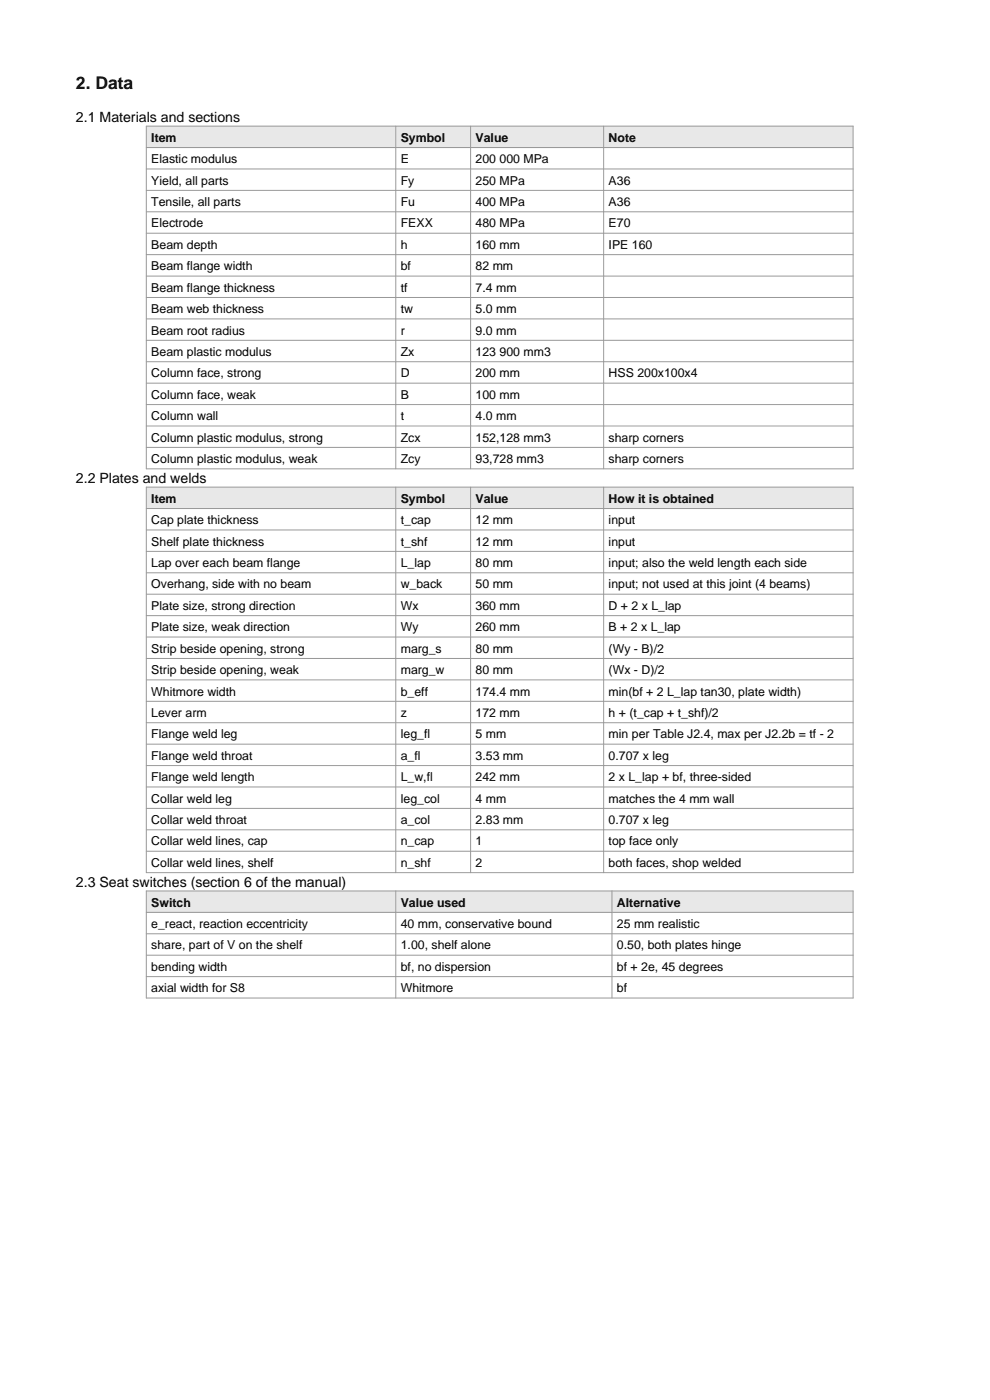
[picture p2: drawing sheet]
<svg xmlns="http://www.w3.org/2000/svg" width="210mm" height="297mm" viewBox="0 0 210 297" stroke-linecap="round" stroke-linejoin="round" font-family="sans-serif">
<defs><g id="words">
<text font-size="3.7" x="16.1" y="18.8">2. Data</text>
<g font-size="3">
<text x="16.1" y="25.9">2.1 Materials and sections</text>
<text x="16.1" y="102.5">2.2 Plates and welds</text>
<text x="16.1" y="188.1">2.3 Seat switches (section 6 of the manual)</text>
</g>
<g font-size="2.6">
<text x="32.1" y="30.1">Item</text>
<text x="32.1" y="34.6">Elastic modulus</text>
<text x="85" y="30.1">Symbol</text>
<text x="85" y="34.6">E</text>
<text x="100.9" y="30.1">Value</text>
<text x="100.9" y="34.6">200 000 MPa</text>
<text x="129.1" y="30.1">Note</text>
<text x="32.1" y="39.2">Yield, all parts</text>
<text x="85" y="39.2">Fy</text>
<text x="100.9" y="39.2">250 MPa</text>
<text x="129.1" y="39.2">A36</text>
<text x="32.1" y="43.7">Tensile, all parts</text>
<text x="85" y="43.7">Fu</text>
<text x="100.9" y="43.7">400 MPa</text>
<text x="129.1" y="43.7">A36</text>
<text x="32.1" y="48.2">Electrode</text>
<text x="32.1" y="52.8">Beam depth</text>
<text x="85" y="48.2">FEXX</text>
<text x="85" y="52.8">h</text>
<text x="100.9" y="48.2">480 MPa</text>
<text x="100.9" y="52.8">160 mm</text>
<text x="129.1" y="48.2">E70</text>
<text x="129.1" y="52.8">IPE 160</text>
<text x="32.1" y="57.3">Beam flange width</text>
<text x="85" y="57.3">bf</text>
<text x="100.9" y="57.3">82 mm</text>
<text x="32.1" y="61.9">Beam flange thickness</text>
<text x="85" y="61.9">tf</text>
<text x="100.9" y="61.9">7.4 mm</text>
<text x="32.1" y="66.4">Beam web thickness</text>
<text x="32.1" y="71">Beam root radius</text>
<text x="85" y="66.4">tw</text>
<text x="85" y="71">r</text>
<text x="100.9" y="66.4">5.0 mm</text>
<text x="100.9" y="71">9.0 mm</text>
<text x="32.1" y="75.5">Beam plastic modulus</text>
<text x="85" y="75.5">Zx</text>
<text x="100.9" y="75.5">123 900 mm3</text>
<text x="32.1" y="80.1">Column face, strong</text>
<text x="85" y="80.1">D</text>
<text x="100.9" y="80.1">200 mm</text>
<text x="129.1" y="80.1">HSS 200x100x4</text>
<text x="32.1" y="84.6">Column face, weak</text>
<text x="32.1" y="89.1">Column wall</text>
<text x="85" y="84.6">B</text>
<text x="85" y="89.1">t</text>
<text x="100.9" y="84.6">100 mm</text>
<text x="100.9" y="89.1">4.0 mm</text>
<text x="32.1" y="93.7">Column plastic modulus, strong</text>
<text x="85" y="93.7">Zcx</text>
<text x="100.9" y="93.7">152,128 mm3</text>
<text x="129.1" y="93.7">sharp corners</text>
<text x="32.1" y="98.2">Column plastic modulus, weak</text>
<text x="85" y="98.2">Zcy</text>
<text x="100.9" y="98.2">93,728 mm3</text>
<text x="129.1" y="98.2">sharp corners</text>
<text x="32.1" y="106.7">Item</text>
<text x="85" y="106.7">Symbol</text>
<text x="100.9" y="106.7">Value</text>
<text x="129.1" y="106.7">How it is obtained</text>
<text x="32.1" y="111.2">Cap plate thickness</text>
<text x="85" y="111.2">t_cap</text>
<text x="100.9" y="111.2">12 mm</text>
<text x="129.1" y="111.2">input</text>
<text x="32.1" y="115.7">Shelf plate thickness</text>
<text x="85" y="115.7">t_shf</text>
<text x="100.9" y="115.7">12 mm</text>
<text x="129.1" y="115.7">input</text>
<text x="32.1" y="120.3">Lap over each beam flange</text>
<text x="32.1" y="124.8">Overhang, side with no beam</text>
<text x="85" y="120.3">L_lap</text>
<text x="85" y="124.8">w_back</text>
<text x="100.9" y="120.3">80 mm</text>
<text x="100.9" y="124.8">50 mm</text>
<text x="129.1" y="120.3">input; also the weld length each side</text>
<text x="129.1" y="124.8">input; not used at this joint (4 beams)</text>
<text x="32.1" y="129.4">Plate size, strong direction</text>
<text x="85" y="129.4">Wx</text>
<text x="100.9" y="129.4">360 mm</text>
<text x="129.1" y="129.4">D + 2 x L_lap</text>
<text x="32.1" y="133.9">Plate size, weak direction</text>
<text x="85" y="133.9">Wy</text>
<text x="100.9" y="133.9">260 mm</text>
<text x="129.1" y="133.9">B + 2 x L_lap</text>
<text x="32.1" y="138.5">Strip beside opening, strong</text>
<text x="32.1" y="143">Strip beside opening, weak</text>
<text x="85" y="138.5">marg_s</text>
<text x="85" y="143">marg_w</text>
<text x="100.9" y="138.5">80 mm</text>
<text x="100.9" y="143">80 mm</text>
<text x="129.1" y="138.5">(Wy - B)/2</text>
<text x="129.1" y="143">(Wx - D)/2</text>
<text x="32.1" y="147.5">Whitmore width</text>
<text x="85" y="147.5">b_eff</text>
<text x="100.9" y="147.5">174.4 mm</text>
<text x="129.1" y="147.5">min(bf + 2 L_lap tan30, plate width)</text>
<text x="32.1" y="152.1">Lever arm</text>
<text x="85" y="152.1">z</text>
<text x="100.9" y="152.1">172 mm</text>
<text x="129.1" y="152.1">h + (t_cap + t_shf)/2</text>
<text x="32.1" y="156.6">Flange weld leg</text>
<text x="32.1" y="161.2">Flange weld throat</text>
<text x="85" y="156.6">leg_fl</text>
<text x="85" y="161.2">a_fl</text>
<text x="100.9" y="156.6">5 mm</text>
<text x="100.9" y="161.2">3.53 mm</text>
<text x="129.1" y="156.6">min per Table J2.4, max per J2.2b = tf - 2</text>
<text x="129.1" y="161.2">0.707 x leg</text>
<text x="32.1" y="165.7">Flange weld length</text>
<text x="85" y="165.7">L_w,fl</text>
<text x="100.9" y="165.7">242 mm</text>
<text x="129.1" y="165.7">2 x L_lap + bf, three-sided</text>
<text x="32.1" y="170.3">Collar weld leg</text>
<text x="85" y="170.3">leg_col</text>
<text x="100.9" y="170.3">4 mm</text>
<text x="129.1" y="170.3">matches the 4 mm wall</text>
<text x="32.1" y="174.8">Collar weld throat</text>
<text x="32.1" y="179.4">Collar weld lines, cap</text>
<text x="85" y="174.8">a_col</text>
<text x="85" y="179.4">n_cap</text>
<text x="100.9" y="174.8">2.83 mm</text>
<text x="100.9" y="179.4">1</text>
<text x="129.1" y="174.8">0.707 x leg</text>
<text x="129.1" y="179.4">top face only</text>
<text x="32.1" y="183.9">Collar weld lines, shelf</text>
<text x="85" y="183.9">n_shf</text>
<text x="100.9" y="183.9">2</text>
<text x="129.1" y="183.9">both faces, shop welded</text>
<text x="32.1" y="192.3">Switch</text>
<text x="32.1" y="196.9">e_react, reaction eccentricity</text>
<text x="85" y="192.3">Value used</text>
<text x="85" y="196.9">40 mm, conservative bound</text>
<text x="130.9" y="192.3">Alternative</text>
<text x="130.9" y="196.9">25 mm realistic</text>
<text x="32.1" y="201.4">share, part of V on the shelf</text>
<text x="85" y="201.4">1.00, shelf alone</text>
<text x="130.9" y="201.4">0.50, both plates hinge</text>
<text x="32.1" y="206">bending width</text>
<text x="85" y="206">bf, no dispersion</text>
<text x="130.9" y="206">bf + 2e, 45 degrees</text>
<text x="32.1" y="210.5">axial width for S8</text>
<text x="85" y="210.5">Whitmore</text>
<text x="130.9" y="210.5">bf</text>
</g>
</g></defs>
<path d="M31 26.8h150v4.5h-150z" fill-rule="evenodd" fill="#e8e8e8"/>
<g fill="none" stroke="#999" stroke-width=".21">
<path d="M31 26.8h150v72.7h-150zM31 31.3h150M31 35.8h150M84 26.8v72.7M99.8 26.8v72.7M128 26.8v72.7M31 40.4h150M31 44.9h150M31 49.5h150M31 54h150M31 58.6h150M31 63.1h150"/>
<path d="M31 67.7h150M31 72.2h150M31 76.7h150M31 81.3h150M31 85.8h150M31 90.4h150M31 94.9h150"/>
</g>
<path d="M31 103.3h150v4.6h-150z" fill-rule="evenodd" fill="#e8e8e8"/>
<g fill="none" stroke="#999" stroke-width=".21">
<path d="M31 103.3h150v81.8h-150zM31 107.9h150M31 112.4h150M31 117h150M84 103.3v81.8M99.8 103.3v81.8M128 103.3v81.8M31 121.5h150M31 126.1h150M31 130.6h150M31 135.1h150M31 139.7h150"/>
<path d="M31 144.2h150M31 148.8h150M31 153.3h150M31 157.9h150M31 162.4h150M31 167h150M31 171.5h150M31 176h150M31 180.6h150"/>
</g>
<path d="M31 189h150v4.6h-150z" fill-rule="evenodd" fill="#e8e8e8"/>
<path d="M31 189h150v22.7h-150zM31 193.6h150M31 198.1h150M84 189v22.7M129.8 189v22.7M31 202.6h150M31 207.2h150" fill="none" stroke="#999" stroke-width=".21"/>
<use href="#words"/>
</svg>
